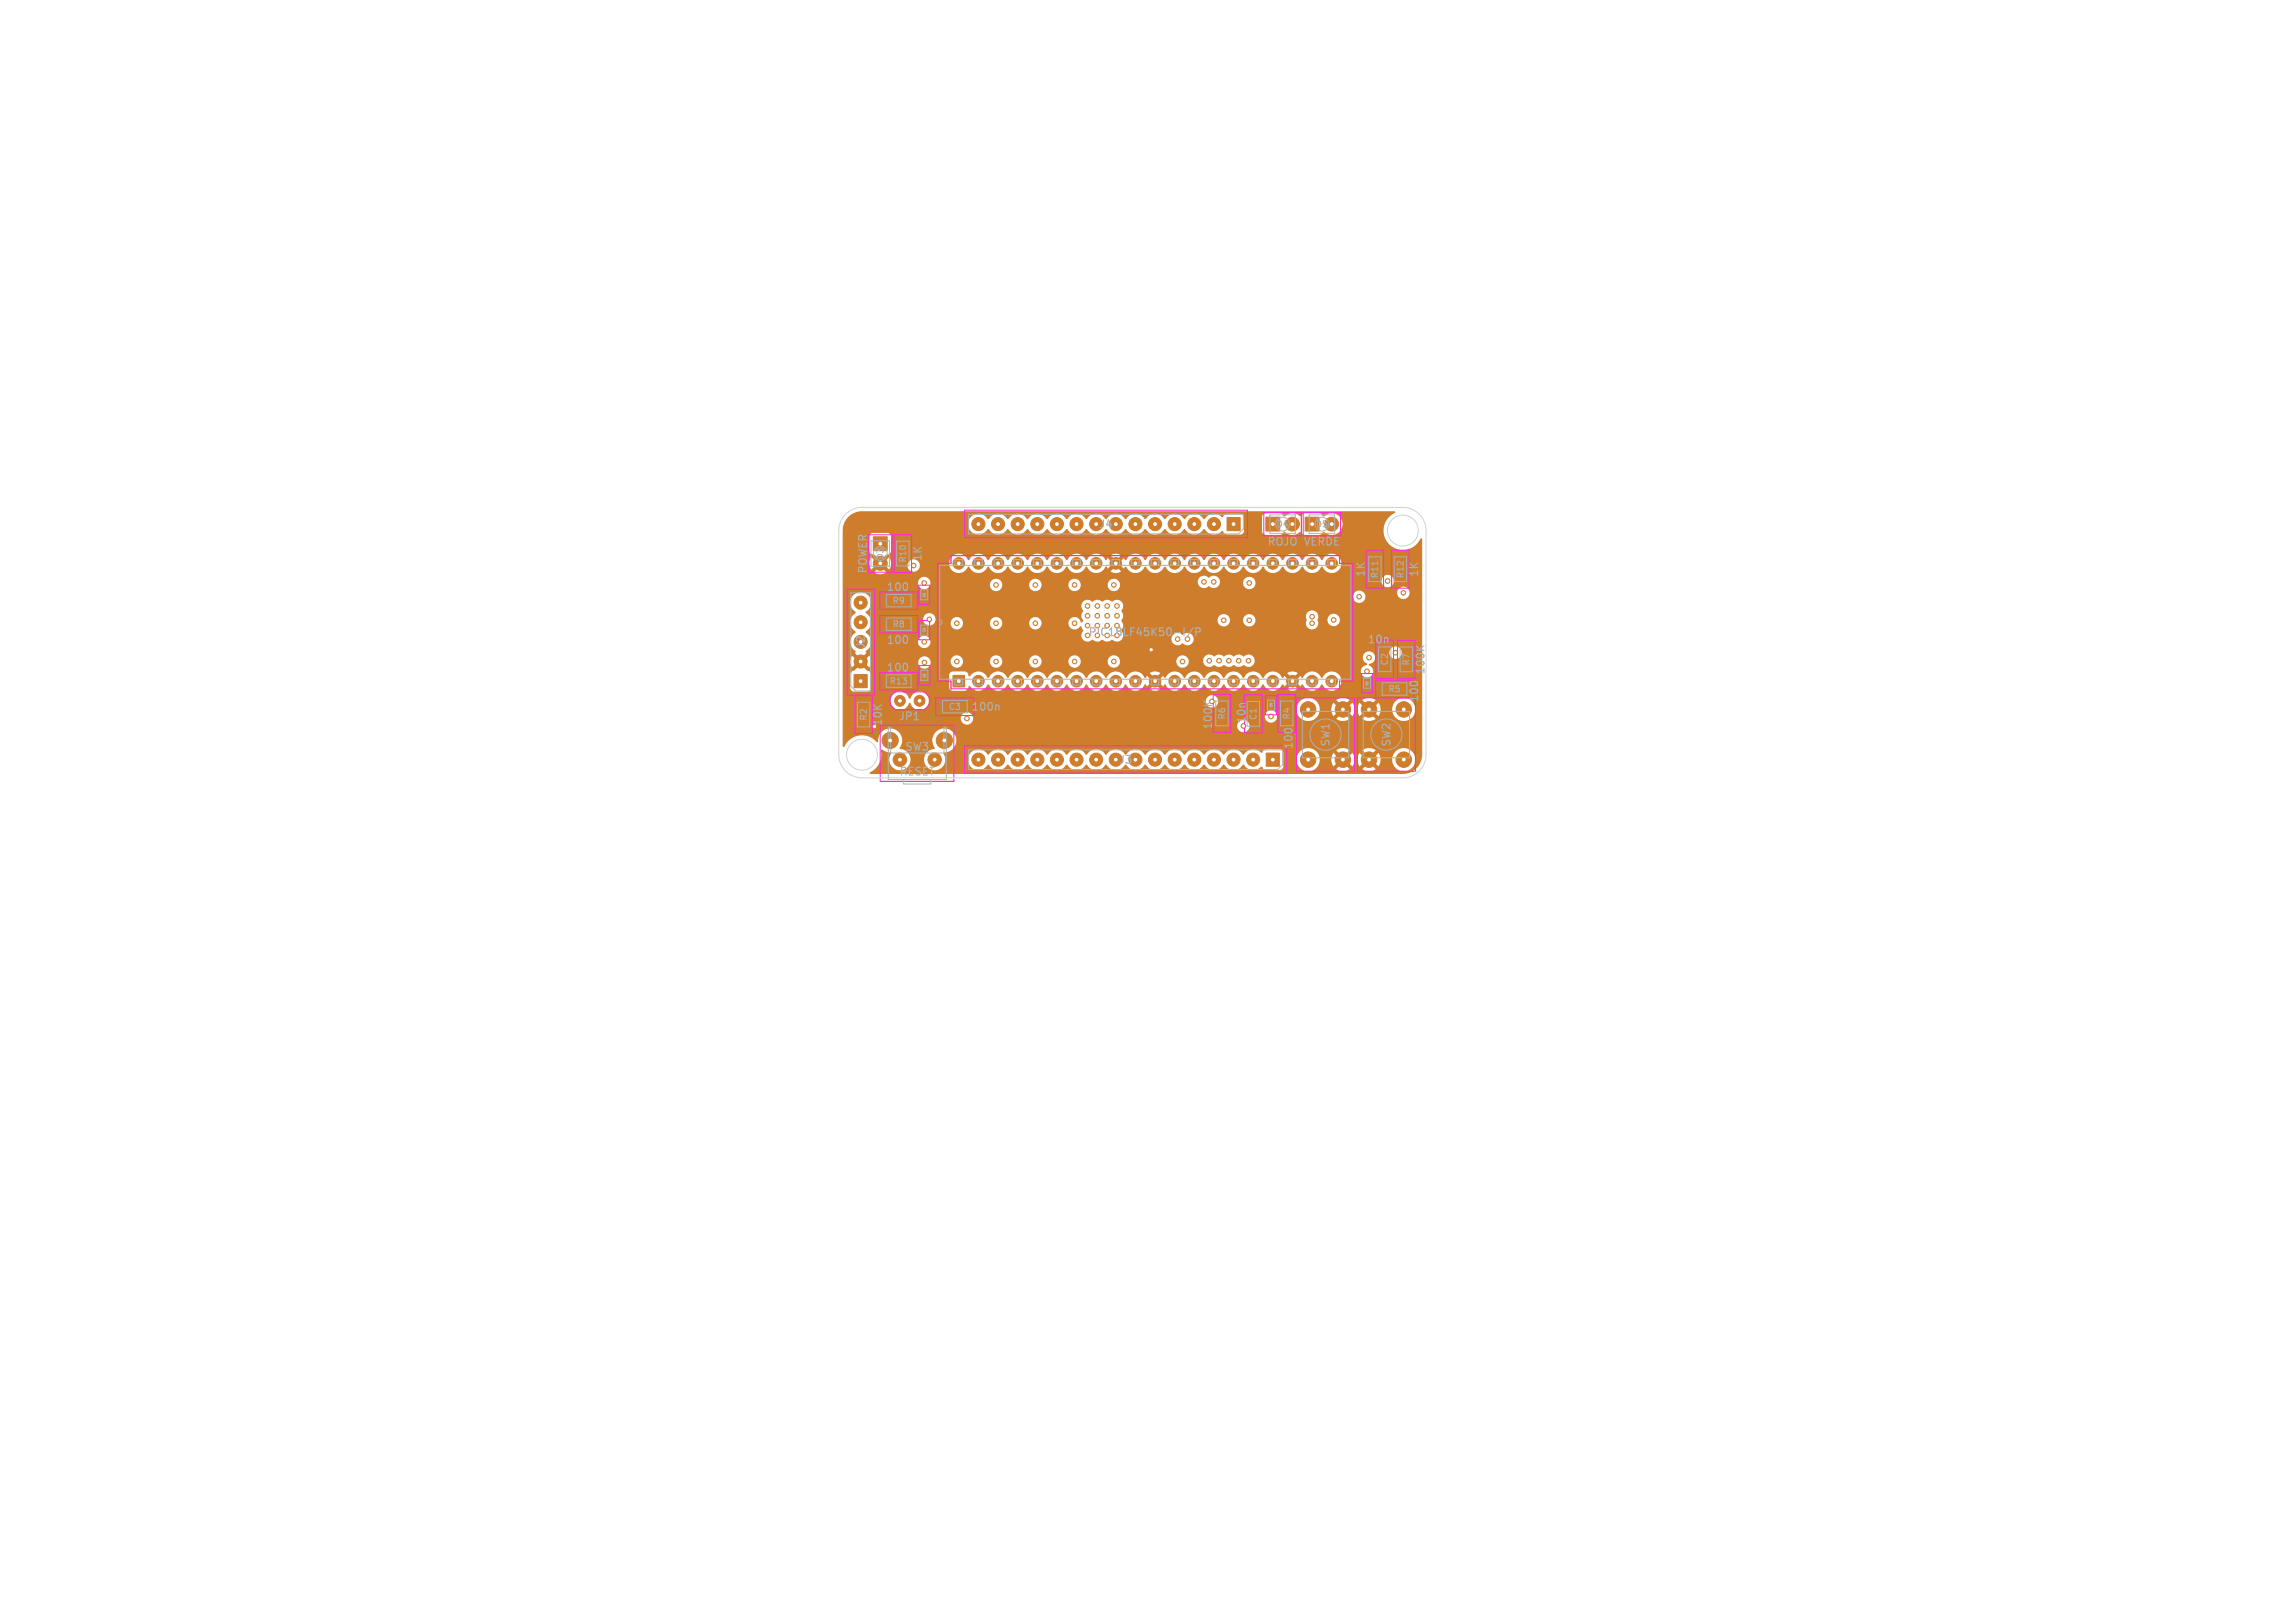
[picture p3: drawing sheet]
<svg xmlns="http://www.w3.org/2000/svg" width="297mm" height="210mm" viewBox="0 0 297 210" stroke-linecap="round" stroke-linejoin="round" font-family="sans-serif">
<defs><g id="words">
<g font-size="1.4" fill="#fff">
<text x="142.1" y="68.5">J4</text>
<text x="140.8" y="82.5">PIC18LF45K50-I/P</text>
<text x="112.1" y="84" transform="rotate(-90 112.1 84)">J2</text>
<text x="114.3" y="94" transform="rotate(-90 114.3 94)">10K</text>
<text x="144.7" y="99">J3</text>
</g>
<g font-size="1.4" fill="#afafaf">
<text x="163.9" y="70.8">ROJO VERDE</text>
<text x="112.4" y="74.3" transform="rotate(-90 112.4 74.3)">POWER</text>
<text x="114.7" y="76.7">100</text>
<text x="119.5" y="72.7" transform="rotate(-90 119.5 72.7)">1K</text>
<text x="176.8" y="74.8" transform="rotate(-90 176.8 74.8)">1K</text>
<text x="183.7" y="74.8" transform="rotate(-90 183.7 74.8)">1K</text>
<text x="114.7" y="83.5">100</text>
<text x="176.9" y="83.5">10n</text>
<text x="114.7" y="87.1">100</text>
<text x="184.5" y="87.4" transform="rotate(-90 184.5 87.4)">100K</text>
<text x="116.2" y="93.4">JP1</text>
<text x="125.6" y="92.2">100n</text>
<text x="157.1" y="94.5" transform="rotate(-90 157.1 94.5)">100K</text>
<text x="161.4" y="93.7" transform="rotate(-90 161.4 93.7)">10n</text>
<text x="183.7" y="91" transform="rotate(-90 183.7 91)">100</text>
<text x="116.3" y="100.5">RESET</text>
<text x="117.1" y="97.3">SW3</text>
<text x="167.5" y="97.1" transform="rotate(-90 167.5 97.1)">100</text>
<text x="172.3" y="96.7" transform="rotate(-90 172.3 96.7)">SW1</text>
<text x="180.1" y="96.7" transform="rotate(-90 180.1 96.7)">SW2</text>
</g>
<g font-size="1.1" fill="#afafaf">
<text x="165.1" y="68.4">D4</text>
<text x="170.2" y="68.4">D5</text>
<text x="114.5" y="72.5" transform="rotate(-90 114.5 72.5)">D3</text>
<text x="117.4" y="72.9" transform="rotate(-90 117.4 72.9)">R10</text>
<text x="178.5" y="74.9" transform="rotate(-90 178.5 74.9)">R11</text>
<text x="181.8" y="74.9" transform="rotate(-90 181.8 74.9)">R12</text>
<text x="115.4" y="81.4">R8</text>
<text x="115.4" y="78.3">R9</text>
<text x="115" y="88.7">R13</text>
<text x="179.6" y="89.7">R5</text>
<text x="179.8" y="86.2" transform="rotate(-90 179.8 86.2)">C2</text>
<text x="182.6" y="86.2" transform="rotate(-90 182.6 86.2)">R7</text>
<text x="112.3" y="93.3" transform="rotate(-90 112.3 93.3)">R2</text>
<text x="122.7" y="92">C3</text>
<text x="158.7" y="93.2" transform="rotate(-90 158.7 93.2)">R6</text>
<text x="162.8" y="93.3" transform="rotate(-90 162.8 93.3)">C1</text>
<text x="167.1" y="93.2" transform="rotate(-90 167.1 93.2)">R4</text>
</g>
</g></defs>
<g fill="#ce7d2c" stroke="#ce7d2c" stroke-width=".13">
<path d="M123.3 87.4h1.5v1.5h-1.5z"/>
<path d="M113 69.5h1.8v1.8h-1.8z"/>
<path d="M168.9 66.9h1.8v1.8h-1.8z"/>
<path d="M158.8 67h1.7v1.7h-1.7z"/>
<path d="M163.9 97.4h1.7v1.7h-1.7z"/>
<path d="M110.5 87.3h1.7v1.7h-1.7z"/>
<path d="M163.8 66.9h1.8v1.8h-1.8z"/>
<circle cx="126.6" cy="88.1" r=".75"/>
<circle cx="129.2" cy="88.1" r=".75"/>
<circle cx="131.7" cy="88.1" r=".75"/>
<circle cx="134.2" cy="88.1" r=".75"/>
<circle cx="136.8" cy="88.1" r=".75"/>
<circle cx="139.3" cy="88.1" r=".75"/>
<circle cx="141.9" cy="88.1" r=".75"/>
<circle cx="144.4" cy="88.1" r=".75"/>
<circle cx="146.9" cy="88.1" r=".75"/>
<circle cx="149.5" cy="88.1" r=".75"/>
<circle cx="152" cy="88.1" r=".75"/>
<circle cx="154.6" cy="88.1" r=".75"/>
<circle cx="157.1" cy="88.1" r=".75"/>
<circle cx="159.6" cy="88.1" r=".75"/>
<circle cx="162.2" cy="88.1" r=".75"/>
<circle cx="164.7" cy="88.1" r=".75"/>
<circle cx="167.3" cy="88.1" r=".75"/>
<circle cx="169.8" cy="88.1" r=".75"/>
<circle cx="172.3" cy="88.1" r=".75"/>
<circle cx="172.3" cy="72.9" r=".75"/>
<circle cx="169.8" cy="72.9" r=".75"/>
<circle cx="167.3" cy="72.9" r=".75"/>
<circle cx="164.7" cy="72.9" r=".75"/>
<circle cx="162.2" cy="72.9" r=".75"/>
<circle cx="159.6" cy="72.9" r=".75"/>
<circle cx="157.1" cy="72.9" r=".75"/>
<circle cx="154.6" cy="72.9" r=".75"/>
<circle cx="152" cy="72.9" r=".75"/>
<circle cx="149.5" cy="72.9" r=".75"/>
<circle cx="146.9" cy="72.9" r=".75"/>
<circle cx="144.4" cy="72.9" r=".75"/>
<circle cx="141.9" cy="72.9" r=".75"/>
<circle cx="139.3" cy="72.9" r=".75"/>
<circle cx="136.8" cy="72.9" r=".75"/>
<circle cx="134.2" cy="72.9" r=".75"/>
<circle cx="131.7" cy="72.9" r=".75"/>
<circle cx="129.2" cy="72.9" r=".75"/>
<circle cx="126.6" cy="72.9" r=".75"/>
<circle cx="124.1" cy="72.9" r=".75"/>
<circle cx="113.9" cy="72.9" r=".9"/>
<circle cx="122.2" cy="95.8" r="1.05"/>
<circle cx="115.2" cy="95.8" r="1.05"/>
<circle cx="121" cy="98.3" r=".87"/>
<circle cx="116.5" cy="98.3" r=".87"/>
<circle cx="181.7" cy="91.8" r="1"/>
<circle cx="181.7" cy="98.3" r="1"/>
<circle cx="177.2" cy="91.8" r="1"/>
<circle cx="177.2" cy="98.3" r="1"/>
<circle cx="172.3" cy="67.8" r=".9"/>
<circle cx="169.3" cy="98.3" r="1"/>
<circle cx="169.3" cy="91.8" r="1"/>
<circle cx="173.8" cy="98.3" r="1"/>
<circle cx="173.8" cy="91.8" r="1"/>
<circle cx="119" cy="90.7" r=".7"/>
<circle cx="116.5" cy="90.7" r=".7"/>
<circle cx="157.1" cy="67.8" r=".85"/>
<circle cx="154.6" cy="67.8" r=".85"/>
<circle cx="152" cy="67.8" r=".85"/>
<circle cx="149.5" cy="67.8" r=".85"/>
<circle cx="146.9" cy="67.8" r=".85"/>
<circle cx="144.4" cy="67.8" r=".85"/>
<circle cx="141.9" cy="67.8" r=".85"/>
<circle cx="139.3" cy="67.8" r=".85"/>
<circle cx="136.8" cy="67.8" r=".85"/>
<circle cx="134.2" cy="67.8" r=".85"/>
<circle cx="131.7" cy="67.8" r=".85"/>
<circle cx="129.2" cy="67.8" r=".85"/>
<circle cx="126.6" cy="67.8" r=".85"/>
<circle cx="162.2" cy="98.3" r=".85"/>
<circle cx="159.6" cy="98.3" r=".85"/>
<circle cx="157.1" cy="98.3" r=".85"/>
<circle cx="154.6" cy="98.3" r=".85"/>
<circle cx="152" cy="98.3" r=".85"/>
<circle cx="149.5" cy="98.3" r=".85"/>
<circle cx="146.9" cy="98.3" r=".85"/>
<circle cx="144.4" cy="98.3" r=".85"/>
<circle cx="141.9" cy="98.3" r=".85"/>
<circle cx="139.3" cy="98.3" r=".85"/>
<circle cx="136.8" cy="98.3" r=".85"/>
<circle cx="134.2" cy="98.3" r=".85"/>
<circle cx="131.7" cy="98.3" r=".85"/>
<circle cx="129.2" cy="98.3" r=".85"/>
<circle cx="126.6" cy="98.3" r=".85"/>
<circle cx="111.4" cy="85.6" r=".85"/>
<circle cx="111.4" cy="83.1" r=".85"/>
<circle cx="111.4" cy="80.5" r=".85"/>
<circle cx="111.4" cy="78" r=".85"/>
<circle cx="167.3" cy="67.8" r=".9"/>
<circle cx="153" cy="85.6" r=".3"/>
<circle cx="158.4" cy="80.3" r=".3"/>
<circle cx="161.7" cy="80.3" r=".3"/>
<circle cx="161.7" cy="75.4" r=".3"/>
<circle cx="139.1" cy="80.6" r=".3"/>
<circle cx="134" cy="80.6" r=".3"/>
<circle cx="128.9" cy="80.6" r=".3"/>
<circle cx="123.8" cy="80.6" r=".3"/>
<circle cx="128.9" cy="75.7" r=".3"/>
<circle cx="134" cy="75.7" r=".3"/>
<circle cx="139.1" cy="75.7" r=".3"/>
<circle cx="123.8" cy="85.6" r=".3"/>
<circle cx="128.9" cy="85.6" r=".3"/>
<circle cx="134" cy="85.6" r=".3"/>
<circle cx="139.1" cy="85.6" r=".3"/>
<circle cx="144.1" cy="75.7" r=".3"/>
<circle cx="144.1" cy="85.6" r=".3"/>
<circle cx="149" cy="84.1" r=".3"/>
<circle cx="181.6" cy="76.7" r=".3"/>
<circle cx="180.6" cy="84.5" r=".3"/>
<circle cx="156.8" cy="90.8" r=".3"/>
<circle cx="153.7" cy="82.7" r=".3"/>
<circle cx="160.9" cy="93.9" r=".3"/>
<circle cx="144.6" cy="78.4" r=".3"/>
<circle cx="140.7" cy="78.4" r=".3"/>
<circle cx="144.6" cy="79.7" r=".3"/>
<circle cx="155.8" cy="75.3" r=".3"/>
<circle cx="140.7" cy="79.7" r=".3"/>
<circle cx="176.9" cy="86.9" r=".3"/>
<circle cx="140.7" cy="80.9" r=".3"/>
<circle cx="172.6" cy="80.2" r=".3"/>
<circle cx="157.1" cy="75.3" r=".3"/>
<circle cx="160.3" cy="85.5" r=".3"/>
<circle cx="142" cy="80.9" r=".3"/>
<circle cx="143.3" cy="80.9" r=".3"/>
<circle cx="157.8" cy="85.5" r=".3"/>
<circle cx="125.1" cy="93" r=".3"/>
<circle cx="144.6" cy="80.9" r=".3"/>
<circle cx="179.6" cy="75.2" r=".3"/>
<circle cx="143.3" cy="78.4" r=".3"/>
<circle cx="119.6" cy="85.7" r=".3"/>
<circle cx="142" cy="78.4" r=".3"/>
<circle cx="156.5" cy="85.5" r=".3"/>
<circle cx="119.6" cy="83.1" r=".3"/>
<circle cx="119.6" cy="75.4" r=".3"/>
<circle cx="159" cy="85.5" r=".3"/>
<circle cx="161.6" cy="85.5" r=".3"/>
<circle cx="164.5" cy="92.7" r=".3"/>
<circle cx="142" cy="79.7" r=".3"/>
<circle cx="143.3" cy="79.7" r=".3"/>
<circle cx="118.2" cy="73.2" r=".3"/>
<circle cx="120.3" cy="80.1" r=".3"/>
<circle cx="177.2" cy="85.1" r=".3"/>
<circle cx="175.9" cy="77.2" r=".3"/>
<circle cx="169.8" cy="80.6" r=".3"/>
<circle cx="169.8" cy="79.8" r=".3"/>
</g>
<path d="M109.7 67l.4-.4 .6-.3 .9-.1h68.8h.1v.2a2.51 2.51 0 0 0-.7 4 2.51 2.51 0 0 0 4.1-.7l.1 .1v27.9a2.5 2.5 0 0 1-2.5 2.5h-68.8l-.2-.2a2.66 2.66 0 0 0 1.5-3h.2l.4 .2 .7 .2v.1a1.38 1.38 0 0 0 .8 2.1 1.38 1.38 0 0 0 1.7-1.4h1.8v.2a1.38 1.38 0 0 0 1.5 1.3 1.38 1.38 0 0 0 1.2-1.5h3v.2a1.4 1.4 0 0 0 1.1 1.2 1.4 1.4 0 0 0 1.5-.7 1.48 1.48 0 0 0 2.5 0 1.48 1.48 0 0 0 2.6 0 1.48 1.48 0 0 0 2.5 0 1.48 1.48 0 0 0 2.6 0 1.48 1.48 0 0 0 2.5 0 1.48 1.48 0 0 0 2.5 0 1.48 1.48 0 0 0 2.6 0 1.48 1.48 0 0 0 2.5 0 1.48 1.48 0 0 0 2.6 0 1.48 1.48 0 0 0 2.5 0 1.48 1.48 0 0 0 2.5 0 1.48 1.48 0 0 0 2.6 0 1.48 1.48 0 0 0 2.5 0 1.45 1.45 0 0 0 2.3 .3l.6 .4h1.9l.2-.1 .2-.2v-1.1h1.7a1.51 1.51 0 0 0 1.5 1.6 1.51 1.51 0 0 0 1.5-1.6h1.5v.4l.3 .6 .7-.7 .3 .3-.7 .7 .1 .1a1.49 1.49 0 0 0 1.7-.1l-.7-.7 .3-.3 .7 .7 .3-.6v-.4h.4v.4l.2 .6 .7-.7 .4 .3-.7 .7 .1 .1a1.49 1.49 0 0 0 1.6-.1l-.7-.7 .4-.3 .7 .7 .2-.6 .1-.4h1.5v.2a1.51 1.51 0 0 0 2.3 1.2 1.51 1.51 0 0 0 0-2.6 1.51 1.51 0 0 0-2.3 1.2h-1.5l-.3-.8-.7 .7-.4-.3 .7-.7a1.48 1.48 0 0 0-1.7 0l.7 .7-.4 .3-.7-.7-.2 .8h-.4l-.3-.8-.7 .7-.3-.3 .7-.7-.1-.1a1.49 1.49 0 0 0-1.7 .1l.7 .7-.3 .3-.7-.7-.3 .8h-1.5a1.51 1.51 0 0 0-1.5-1.4 1.51 1.51 0 0 0-1.5 1.4h-1.7v-.9l-.2-.2-.2-.1h-1.9l-.3 .1-.2 .3h-.1a1.44 1.44 0 0 0-2.3 .3 1.48 1.48 0 0 0-2.5 0 1.48 1.48 0 0 0-2.6 0 1.48 1.48 0 0 0-2.5 0 1.48 1.48 0 0 0-2.6 0 1.48 1.48 0 0 0-2.5 0 1.48 1.48 0 0 0-2.5 0 1.48 1.48 0 0 0-2.6 0 1.48 1.48 0 0 0-2.5 0 1.48 1.48 0 0 0-2.6 0 1.48 1.48 0 0 0-2.5 0 1.48 1.48 0 0 0-2.5 0 1.48 1.48 0 0 0-2.6 0 1.48 1.48 0 0 0-2.5 0 1.4 1.4 0 0 0-1.5-.7 1.4 1.4 0 0 0-1.1 1.2h-3l-.2-.7 .1-.1a1.56 1.56 0 0 0 1.5-1.9 1.56 1.56 0 0 0-2.2-1.1 1.56 1.56 0 0 0-.5 2.4l-.1 .1a1.38 1.38 0 0 0-1.3 1.3h-1.8v-.2a1.58 1.58 0 0 0-1.4-1.1 1.59 1.59 0 0 0-.2-2.3 1.59 1.59 0 0 0-2.2 .2l-.2 .4-.2 .8h-.2a2.52 2.52 0 0 0-4.2 .6l-.2-.1v-2.6h51.1a.8 .8 0 0 0 1.1 .8 .8 .8 0 0 0 .3-1.4 .8 .8 0 0 0-1.4 .4v.2h-51.1v-1h15.3a.8 .8 0 0 0 1 .9 .8 .8 0 0 0 .6-1.2h37.8v.2a.8 .8 0 0 0 1.2 .6 .8 .8 0 0 0 0-1.4 .8 .8 0 0 0-1.2 .6h-37.9a.8 .8 0 0 0-.8-.4 .8 .8 0 0 0-.7 .7h-15.3v-2.3h6.3v.2a1.22 1.22 0 0 0 1.1 1.1 1.22 1.22 0 0 0 1.3-.9l.1-.1a1.26 1.26 0 0 0 1.9 .8h48.1v.2a1.51 1.51 0 0 0 1.6 1.4 1.51 1.51 0 0 0 1.4-1.6h1.5v.4l.3 .6 .7-.7 .3 .3-.7 .7 .1 .1a1.49 1.49 0 0 0 1.7-.1l-.7-.7 .3-.3 .7 .7 .3-.6v-.4h.4v.4l.2 .6 .7-.7 .4 .3-.7 .7 .1 .1a1.49 1.49 0 0 0 1.6-.1l-.7-.7 .4-.3 .7 .7 .2-.6 .1-.4h1.5v.2a1.5 1.5 0 0 0 2.2 1.2 1.5 1.5 0 0 0 0-2.6 1.5 1.5 0 0 0-2.2 1.2h-1.5l-.3-.8-.7 .7-.4-.3 .7-.7a1.48 1.48 0 0 0-1.7 0l.7 .7-.4 .3-.7-.7-.2 .8h-.4l-.3-.8-.7 .7-.3-.3 .7-.7-.1-.1a1.49 1.49 0 0 0-1.7 .1l.7 .7-.3 .3-.7-.7-.3 .8h-1.5a1.51 1.51 0 0 0-1.5-1.4 1.51 1.51 0 0 0-1.5 1.4h-48.1l.3-.4 .2-.6h35.8a.8 .8 0 0 0 1.1 .8 .8 .8 0 0 0 .3-1.3 .8 .8 0 0 0-1.3 .3l-.1 .2h-35.8a1.21 1.21 0 0 0-1.1-1.2 1.21 1.21 0 0 0-1.3 .9h-.1a1.23 1.23 0 0 0-1.3-.9 1.23 1.23 0 0 0-1.1 1.1h-6.3v-12.7h1v.2a1.78 1.78 0 0 0 .7 1.2 1.48 1.48 0 0 0 0 2.5 1.48 1.48 0 0 0 0 2.5l-.1 .2 .6 .6-.1 .1-.2 .3-.6-.7-.1 .1a1.34 1.34 0 0 0 .1 1.5l.6-.7 .2 .3 .1 .1-.7 .7a.5 .5 0 0 0-.5 .4v1.9l.2 .2 .2 .2h1.9l.3-.2 .1-.3v-1.7h10.1v1.6l.2 .3 .3 .2h1.6a.67 .67 0 0 0 .5-.6h.1a1.28 1.28 0 0 0 1.2 .6 1.28 1.28 0 0 0 1.1-.8h.2a1.29 1.29 0 0 0 1.2 .8 1.29 1.29 0 0 0 1.2-.8h.1a1.29 1.29 0 0 0 1.2 .8 1.29 1.29 0 0 0 1.2-.8h.1a1.29 1.29 0 0 0 1.2 .8 1.29 1.29 0 0 0 1.2-.8h.2a1.29 1.29 0 0 0 1.2 .8 1.29 1.29 0 0 0 1.2-.8h.1a1.29 1.29 0 0 0 1.2 .8 1.29 1.29 0 0 0 1.2-.8h.2a1.29 1.29 0 0 0 1.2 .8 1.29 1.29 0 0 0 1.2-.8h.1a1.29 1.29 0 0 0 1.2 .8 1.29 1.29 0 0 0 1.2-.8h.1a1.29 1.29 0 0 0 1.2 .8 1.29 1.29 0 0 0 1.2-.8h.2l.1 .2 .6-.5 .1 .1 .3 .2-.6 .6a1.24 1.24 0 0 0 1.4 0l-.6-.6 .3-.2 .1-.1 .5 .5 .2-.2h.1a1.29 1.29 0 0 0 1.2 .8 1.29 1.29 0 0 0 1.2-.8h.2a1.29 1.29 0 0 0 1.2 .8 1.29 1.29 0 0 0 1.2-.8h.1a1.29 1.29 0 0 0 1.2 .8 1.29 1.29 0 0 0 1.2-.8h.1a1.29 1.29 0 0 0 1.2 .8 1.29 1.29 0 0 0 1.2-.8h.2a1.29 1.29 0 0 0 1.2 .8 1.29 1.29 0 0 0 1.2-.8h.1a1.29 1.29 0 0 0 1.2 .8 1.29 1.29 0 0 0 1.2-.8h.2l.1 .2 .6-.5 .1 .1 .2 .2-.5 .6a1.24 1.24 0 0 0 1.3 0l-.5-.6 .3-.2v-.1l.6 .5 .2-.2h.1a1.29 1.29 0 0 0 1.2 .8 1.29 1.29 0 0 0 1.2-.8h.1a1.27 1.27 0 0 0 2 .5 1.27 1.27 0 0 0 0-2 1.27 1.27 0 0 0-2 .6h-.1a1.29 1.29 0 0 0-1.2-.8 1.29 1.29 0 0 0-1.2 .8h-.1l-.2-.3-.6 .6v-.2l-.3-.1 .5-.6a1.24 1.24 0 0 0-1.3 0l.5 .6h-.1l-.2 .3-.6-.6-.1 .3h-.2a1.29 1.29 0 0 0-1.2-.8 1.29 1.29 0 0 0-1.2 .8h-.1a1.29 1.29 0 0 0-1.2-.8 1.29 1.29 0 0 0-1.2 .8h-.2a1.29 1.29 0 0 0-1.2-.8 1.29 1.29 0 0 0-1.2 .8h-.1a1.29 1.29 0 0 0-1.2-.8 1.29 1.29 0 0 0-1.2 .8h-.1a1.29 1.29 0 0 0-1.2-.8 1.29 1.29 0 0 0-1.2 .8h-.2a1.29 1.29 0 0 0-1.2-.8 1.29 1.29 0 0 0-1.2 .8h-.1l-.2-.3-.5 .6-.1-.2-.3-.1 .6-.6a1.24 1.24 0 0 0-1.4 0l.6 .6h-.2l-.2 .3-.6-.6-.1 .3h-.2a1.29 1.29 0 0 0-1.2-.8 1.29 1.29 0 0 0-1.2 .8h-.1a1.29 1.29 0 0 0-1.2-.8 1.29 1.29 0 0 0-1.2 .8h-.1a1.29 1.29 0 0 0-1.2-.8 1.29 1.29 0 0 0-1.2 .8h-.2a1.29 1.29 0 0 0-1.2-.8 1.29 1.29 0 0 0-1.2 .8h-.1a1.29 1.29 0 0 0-1.2-.8 1.29 1.29 0 0 0-1.2 .8h-.2a1.29 1.29 0 0 0-1.2-.8 1.29 1.29 0 0 0-1.2 .8h-.1a1.29 1.29 0 0 0-1.2-.8 1.29 1.29 0 0 0-1.2 .8h-.1a1.29 1.29 0 0 0-1.2-.8 1.29 1.29 0 0 0-1.2 .8h-.2a1.29 1.29 0 0 0-1.1-.8 1.29 1.29 0 0 0-1.2 .6l-.2-.1a.49 .49 0 0 0-.4-.5h-1.7l-.2 .1-.2 .3h-10.1a.5 .5 0 0 0-.4-.5h63.8v.1a.81 .81 0 0 0 1.3 .6 .81 .81 0 0 0-.2-1.4 .31 .31 0 0 1 .3-.3 .81 .81 0 0 0 0-1.4h2.3v.1a.8 .8 0 0 0 1.2 .6 .8 .8 0 0 0 0-1.3 .8 .8 0 0 0-1.2 .6l-2.4-.1a.81 .81 0 0 0-1 .6 .81 .81 0 0 0 .5 1v.1a.98 .98 0 0 0-.8 .8h-63.8l-.8-.7 .3-.2 .1-.2 .6 .7 .2-.8h6.1a.8 .8 0 0 0 .9 .9 .8 .8 0 0 0 .7-1h2.6v.2a.8 .8 0 0 0 .9 .7 .8 .8 0 0 0 .7-.9h3.5v.2a.8 .8 0 0 0 .9 .7 .8 .8 0 0 0 .7-.9h3.5v.2a.8 .8 0 0 0 .9 .7 .8 .8 0 0 0 .7-.9h3.5v.2a.8 .8 0 0 0 .8 .7 .8 .8 0 0 0 .8-.9h3.4v.2a.8 .8 0 0 0 .9 .7 .8 .8 0 0 0 .7-.9h7.3v.2a.8 .8 0 0 0 1 .7 .8 .8 0 0 0 .6-1h1.9v.2a.87 .87 0 0 0 1.5 .5 .95 .95 0 0 0 1.2 0 .95 .95 0 0 0 1.3 0 .95 .95 0 0 0 1.3 0 .81 .81 0 0 0 1.1 0 .81 .81 0 0 0 0-1.2 .81 .81 0 0 0-1.1 0h-.1a.93 .93 0 0 0-1.3 0 .95 .95 0 0 0-1.2 0 .95 .95 0 0 0-1.3 0 .81 .81 0 0 0-.9-.2 .81 .81 0 0 0-.5 .7h-1.9a.8 .8 0 0 0-.8-.6 .8 .8 0 0 0-.8 .7h-7.3v-.1a.8 .8 0 0 0-.8-.6 .8 .8 0 0 0-.8 .7h-3.4l-.1-.1a.8 .8 0 0 0-.8-.6 .8 .8 0 0 0-.7 .7h-3.5v-.1a.8 .8 0 0 0-.9-.6 .8 .8 0 0 0-.7 .7h-3.5v-.1a.8 .8 0 0 0-.8-.6 .8 .8 0 0 0-.8 .7h-3.5v-.1a.8 .8 0 0 0-.8-.6 .8 .8 0 0 0-.8 .7h-2.6a.8 .8 0 0 0-.8-.6 .8 .8 0 0 0-.8 .7h-6.1v-.3l-.2-.5-.6 .7-.1-.2-.3-.2 .6-.6v-.1a.21 .21 0 0 1-.1-.2 .21 .21 0 0 1 .3-.1l.3-.5 .1-.6h6.1a.8 .8 0 0 0 1.1 .8 .8 .8 0 0 0 .3-1.3 .8 .8 0 0 0-1.4 .3v.2h-6.1a1.76 1.76 0 0 0-.7-1.2l.1-.1a1.35 1.35 0 0 0 .5-1.6h6.9v.1a.8 .8 0 0 0 .6 .7 .8 .8 0 0 0 .8-.3h2.1v.1a.8 .8 0 0 0 .9 .7 .8 .8 0 0 0 .7-.8h3.5v.1a.8 .8 0 0 0 .9 .7 .8 .8 0 0 0 .7-.8h3.5v.1a.8 .8 0 0 0 .9 .7 .8 .8 0 0 0 .7-.8h3.5v.1a.82 .82 0 0 0 .6 .7 .82 .82 0 0 0 .9-.4l.1 .1 .3 .5a.82 .82 0 0 0 0 1.2 .82 .82 0 0 0 1.2 0h.1a.97 .97 0 0 0 1.2 0 .95 .95 0 0 0 1.3 0 .81 .81 0 0 0 1.2-.2h6.4v.2a.87 .87 0 0 0 1.5 .5 .81 .81 0 0 0 1.1 0 .81 .81 0 0 0 0-1.2 .81 .81 0 0 0-1.1 0h-.1a.8 .8 0 0 0-.9-.2 .8 .8 0 0 0-.5 .7h-6.3a1.03 1.03 0 0 0-.2-1.1 1.09 1.09 0 0 0 0-1.2l.1-.1h12.4v.1a.8 .8 0 0 0 .8 .8 .8 .8 0 0 0 .8-.9h1.7v.1a.8 .8 0 0 0 1.1 .7 .8 .8 0 0 0 .3-1.3h6.7l.1 .5a.83 .83 0 0 0 .7 1.2 .83 .83 0 0 0 .7-1.2l1.3-.1a.8 .8 0 0 0 1.1 .9 .8 .8 0 0 0 .2-1.4 .8 .8 0 0 0-1.3 .4v.1h-1.3a.8 .8 0 0 0-.5-1.1 .8 .8 0 0 0-1 .7h-6.7l-.1-.1a.8 .8 0 0 0-1.3 .6l-1.7-.1a.8 .8 0 0 0-.9-.6 .8 .8 0 0 0-.7 .7h-12.4l.1-.1a1.03 1.03 0 0 0-.2-1.1 .82 .82 0 0 0 0-1.2 .82 .82 0 0 0-1.2 .1l-.1-.1a.93 .93 0 0 0-1.2 .1 .95 .95 0 0 0-1.3 0 .82 .82 0 0 0-1.1-.1 .82 .82 0 0 0 0 1.2 1.15 1.15 0 0 0 0 1.4l-.2 .2-.1-.1a.82 .82 0 0 0-.8-.6 .82 .82 0 0 0-.8 .7l-3.5-.1a.8 .8 0 0 0-.8-.7 .8 .8 0 0 0-.8 .8l-3.5-.1a.8 .8 0 0 0-.8-.7 .8 .8 0 0 0-.8 .8l-3.5-.1a.8 .8 0 0 0-.8-.7 .8 .8 0 0 0-.8 .8l-2-.1a.8 .8 0 0 0-.5-1.1 .8 .8 0 0 0-1 .7h-6.9l-.2-.5-.4-.4a1.45 1.45 0 0 0 .4-2.1h62.7v.2a.8 .8 0 0 0 1.2 .6 .8 .8 0 0 0 .1-1.3h4.4v.2a.8 .8 0 0 0 1.2 .6 .8 .8 0 0 0 0-1.4 .8 .8 0 0 0-1.2 .6h-4.4a.8 .8 0 0 0-1.3 .5h-62.7a1.35 1.35 0 0 0-1.4-.4 1.35 1.35 0 0 0-1 1.2h-1v-2.5h9.8v.1a.8 .8 0 0 0 .8 .7 .8 .8 0 0 0 .8-.6h7.7v.2a.8 .8 0 0 0 .9 .7 .8 .8 0 0 0 .7-.9h3.5v.2a.8 .8 0 0 0 .9 .7 .8 .8 0 0 0 .7-.9h3.5v.2a.8 .8 0 0 0 .8 .7 .8 .8 0 0 0 .8-.9h3.4v.2a.8 .8 0 0 0 1.1 .6 .8 .8 0 0 0 .4-1.2h10.2v.2a.87 .87 0 0 0 1.5 .5 .81 .81 0 0 0 .8 .2 .81 .81 0 0 0 .6-.7h3v.1a.8 .8 0 0 0 1 .7 .8 .8 0 0 0 .5-1.1h16.4v.2a.8 .8 0 0 0 1.2 .6 .8 .8 0 0 0 0-1.4 .8 .8 0 0 0-1.2 .6h-16.4a.8 .8 0 0 0-.9-.5 .8 .8 0 0 0-.6 .8h-3v-.2a.82 .82 0 0 0-.6-.7 .82 .82 0 0 0-.8 .2h-.1a.8 .8 0 0 0-.9-.2 .8 .8 0 0 0-.5 .7h-10.2a.8 .8 0 0 0-.9-.3 .8 .8 0 0 0-.6 .7h-3.4l-.1-.1a.8 .8 0 0 0-.8-.6 .8 .8 0 0 0-.7 .7h-3.5v-.1a.8 .8 0 0 0-.9-.6 .8 .8 0 0 0-.7 .7h-3.5v-.1a.8 .8 0 0 0-.8-.6 .8 .8 0 0 0-.8 .7h-7.7a.8 .8 0 0 0-.7-1 .8 .8 0 0 0-.9 .8h-9.8v-6h3.5v1.9a.62 .62 0 0 0 .7 .5l.6 .7-.2 .1-.1 .2-.7-.7-.1 .1a1.39 1.39 0 0 0 .1 1.5l.7-.7 .1 .2 .2 .1-.7 .7 .1 .1a1.39 1.39 0 0 0 1.5-.1l-.7-.7 .3-.1 .1-.2 .7 .7 .2-.6h2.1a.8 .8 0 0 0 1 .9 .8 .8 0 0 0 .5-1.2h3.9v.2a1.27 1.27 0 0 0 1.1 1.1 1.27 1.27 0 0 0 1.4-.8h.1a1.29 1.29 0 0 0 1.2 .9 1.29 1.29 0 0 0 1.2-.9h.2a1.29 1.29 0 0 0 1.2 .9 1.29 1.29 0 0 0 1.2-.9h.1a1.29 1.29 0 0 0 1.2 .9 1.29 1.29 0 0 0 1.2-.9h.1a1.29 1.29 0 0 0 1.2 .9 1.29 1.29 0 0 0 1.2-.9h.2a1.29 1.29 0 0 0 1.2 .9 1.29 1.29 0 0 0 1.2-.9h.1a1.29 1.29 0 0 0 1.2 .9 1.29 1.29 0 0 0 1.2-.9h.2a1.29 1.29 0 0 0 1.2 .9 1.29 1.29 0 0 0 1.2-.9h.1l.2 .3 .5-.6 .1 .2 .3 .2-.6 .5a1.24 1.24 0 0 0 1.4 0l-.6-.5 .3-.2 .1-.2 .5 .6 .2-.3h.1a1.29 1.29 0 0 0 1.2 .9 1.29 1.29 0 0 0 1.2-.9h.2a1.29 1.29 0 0 0 1.2 .9 1.29 1.29 0 0 0 1.2-.9h.1a1.29 1.29 0 0 0 1.2 .9 1.29 1.29 0 0 0 1.2-.9h.2a1.29 1.29 0 0 0 1.2 .9 1.29 1.29 0 0 0 1.2-.9h.1a1.29 1.29 0 0 0 1.2 .9 1.29 1.29 0 0 0 1.2-.9h.1a1.29 1.29 0 0 0 1.2 .9 1.29 1.29 0 0 0 1.2-.9h.2a1.29 1.29 0 0 0 1.2 .9 1.29 1.29 0 0 0 1.2-.9h.1a1.29 1.29 0 0 0 1.2 .9 1.29 1.29 0 0 0 1.2-.9h.2a1.29 1.29 0 0 0 1.2 .9 1.29 1.29 0 0 0 1.2-.9h.1a1.29 1.29 0 0 0 1.2 .9 1.29 1.29 0 0 0 1.2-.9h.1a1.27 1.27 0 0 0 2 .6 1.27 1.27 0 0 0 0-2 1.27 1.27 0 0 0-2 .6h-.1a1.29 1.29 0 0 0-1.2-.9 1.29 1.29 0 0 0-1.2 .9h-.1a1.29 1.29 0 0 0-1.2-.9 1.29 1.29 0 0 0-1.2 .9h-.2a1.29 1.29 0 0 0-1.2-.9 1.29 1.29 0 0 0-1.2 .9h-.1a1.29 1.29 0 0 0-1.2-.9 1.29 1.29 0 0 0-1.2 .9h-.2a1.29 1.29 0 0 0-1.2-.9 1.29 1.29 0 0 0-1.2 .9h-.1a1.29 1.29 0 0 0-1.2-.9 1.29 1.29 0 0 0-1.2 .9h-.1a1.29 1.29 0 0 0-1.2-.9 1.29 1.29 0 0 0-1.2 .9h-.2a1.29 1.29 0 0 0-1.2-.9 1.29 1.29 0 0 0-1.2 .9h-.1a1.29 1.29 0 0 0-1.2-.9 1.29 1.29 0 0 0-1.2 .9h-.2a1.29 1.29 0 0 0-1.2-.9 1.29 1.29 0 0 0-1.2 .9h-.1l-.2-.3-.5 .6-.1-.2-.3-.2 .6-.5a1.24 1.24 0 0 0-1.4 0l.6 .5-.2 .1-.2 .3-.5-.6-.2 .3h-.1a1.29 1.29 0 0 0-1.2-.9 1.29 1.29 0 0 0-1.2 .9h-.2a1.29 1.29 0 0 0-1.2-.9 1.29 1.29 0 0 0-1.2 .9h-.1a1.29 1.29 0 0 0-1.2-.9 1.29 1.29 0 0 0-1.2 .9h-.2a1.29 1.29 0 0 0-1.2-.9 1.29 1.29 0 0 0-1.2 .9h-.1a1.29 1.29 0 0 0-1.2-.9 1.29 1.29 0 0 0-1.2 .9h-.1a1.29 1.29 0 0 0-1.2-.9 1.29 1.29 0 0 0-1.2 .9h-.2a1.29 1.29 0 0 0-1.2-.9 1.29 1.29 0 0 0-1.2 .9h-.1a1.27 1.27 0 0 0-1.4-.8 1.27 1.27 0 0 0-1.1 1.1h-3.9a.8 .8 0 0 0-.8-.4 .8 .8 0 0 0-.7 .7h-2.1v-.5l-.2-.5-.7 .7-.1-.2-.3-.1 .7-.7a.51 .51 0 0 0 .6-.5v-1.9l-.2-.4h-2.2l-.2 .1-.2 .3h-3.5l.1-1 .1-.7h16.1v.2a1.4 1.4 0 0 0 1.1 1.2 1.4 1.4 0 0 0 1.5-.7 1.48 1.48 0 0 0 2.5 0 1.48 1.48 0 0 0 2.6 0 1.48 1.48 0 0 0 2.5 0 1.48 1.48 0 0 0 2.6 0 1.48 1.48 0 0 0 2.5 0 1.48 1.48 0 0 0 2.5 0 1.48 1.48 0 0 0 2.6 0 1.48 1.48 0 0 0 2.5 0 1.48 1.48 0 0 0 2.6 0 1.48 1.48 0 0 0 2.5 0 1.48 1.48 0 0 0 2.5 0 1.45 1.45 0 0 0 2.4 .3l.5 .5h1.9l.2-.2 .2-.2v-1.9h2.3v1.9l.3 .4h2.1l.5-.4a1.59 1.59 0 0 0 2.2 0l.1 .3 .4 .1h1.9l.3-.1 .1-.3h.1a1.41 1.41 0 0 0 2 0 1.41 1.41 0 0 0 0-2 1.41 1.41 0 0 0-2 0l-.5-.4h-1.9l-.4 .2-.2 .2a1.59 1.59 0 0 0-2.1 0l-.2-.2-.3-.2h-2l-.2 .2-.2 .3h-2.3l-.2-.3-.2-.1h-1.9l-.3 .1-.2 .3a1.49 1.49 0 0 0-2.4 .3 1.48 1.48 0 0 0-2.5 0 1.48 1.48 0 0 0-2.6 0 1.48 1.48 0 0 0-2.5 0 1.48 1.48 0 0 0-2.5 0 1.48 1.48 0 0 0-2.6 0 1.48 1.48 0 0 0-2.5 0 1.48 1.48 0 0 0-2.6 0 1.48 1.48 0 0 0-2.5 0 1.48 1.48 0 0 0-2.5 0 1.48 1.48 0 0 0-2.6 0 1.48 1.48 0 0 0-2.5 0 1.4 1.4 0 0 0-1.5-.7 1.4 1.4 0 0 0-1.1 1.2h-16.1z" fill="#ce7d2c"/>
<g fill="none" stroke="#ff26e2" stroke-width=".13">
<path d="M109.6 76.2h3.6v13.7h-3.6zM112.4 69.2h3v4.8h-3zM113.9 79.6h4.9v2.3h-4.9zM113.9 76.6h4.9v2.3h-4.9zM115.7 69.2h2.3v4.9h-2.3zM118.9 75.7h1.4v2.5h-1.4zM124.8 66h36.6v3.6h-36.6zM163.6 66.3h4.8v3h-4.8zM168.6 66.3h4.9v3h-4.9zM176.8 71.2h2.3v4.9h-2.3zM180.1 71.2h2.3v4.9h-2.3zM110.6 90h2.3v4.9h-2.3z"/>
<path d="M113.9 87h4.9v2.3h-4.9zM113.9 93.8h9.6v7.3h-9.6zM115.8 89.5h3.8l.7 .7v1l-.7 .6h-3.8l-.6-.6v-1zM118.9 80.3h1.4v2.5h-1.4zM118.9 86.1h1.4v2.5h-1.4zM121.1 90.3h5v2.3h-5zM124.8 96.5h41.7v3.5h-41.7zM157 89.9h2.3v4.9h-2.3zM161 89.9h2.3v5h-2.3zM163.8 90h1.4v2.5h-1.4zM165.4 89.9h2.2v4.9h-2.2zM167.8 90.3h7.5v9.5h-7.5z"/>
<path d="M176.2 87.1h1.4v2.5h-1.4zM178 90.3v-2.3h4.9v2.3h-7.2v9.5h7.5v-9.3M178 82.8h2.3v5h-2.3zM180.9 82.9h2.2v4.9h-2.2z"/>
</g>
<path d="M121.3 72.9h1.8v-1h50.3v1h1.7v15.2h-1.7v1h-50.3v-1h-1.8z" fill="none" stroke="#ff26e2" stroke-width=".15"/>
<g fill="none" stroke="#afafaf" stroke-width=".15">
<path d="M117.4 75.6v.6M117.4 82.4v.7M117.4 86v.6M118.3 93.1h.6M129 91.2l.3 .2v.5M153.2 81.2v1M154.4 81.2l-.8 1.3M154.8 81.8l.4-.1 .1-.1v-.3l-.2-.1h-.3v1M155.8 90.7l.6 .6M156.8 90.7l-.6 .4M166.4 94.3h.6M182.7 88.2h.6"/>
<path d="M183.3 83.6l.5 .6M184.3 83.6l-.6 .4"/>
</g>
<g fill="none" stroke="#afafaf" stroke-width=".13">
<path d="M110.1 76.7h2.5v12.7h-1.9l-.6-.6zM112.7 70h2.4v3.3h-2.4zM114.7 80h3.2v1.6h-3.2zM114.7 76.9h3.2v1.6h-3.2zM116 70h1.6v3.2h-1.6zM119.2 76.3h.9v1.3h-.9zM119.4 76.9h.4l-.2 .3zM119.4 77.2h.4M119.6 76.7v.2M119.6 77.2v.1M121.6 73.2h53.2v14.7h-53.2zM123.6 73.2v-.8h1v.8"/>
<path d="M125.3 66.5h35.6v2l-.6 .6h-35zM126.1 73.2v-.8h1v.8M128.7 73.2v-.8h1v.8M131.2 73.2v-.8h1v.8M133.7 73.2v-.8h1v.8M136.3 73.2v-.8h1v.8M138.8 73.2v-.8h1v.8M141.4 73.2v-.8h1v.8M143.9 73.2v-.8h1v.8M146.4 73.2v-.8h1v.8M149 73.2v-.8h1v.8M151.5 73.2v-.8h1v.8"/>
<path d="M154.1 73.2v-.8h1v.8M156.6 73.2v-.8h1v.8M159.1 73.2v-.8h1v.8M161.7 73.2v-.8h1v.8M164.2 73.2v-.8h1v.8M164.3 66.6h3.3v2.4h-3.3zM166.8 73.2v-.8h1v.8M169.3 73.2v-.8h1v.8M169.4 66.6h3.3v2.4h-3.3zM171.8 73.2v-.8h1v.8M177.1 72.1h1.6v3.2h-1.6zM178.3 72.6v.5"/>
<path d="M180.4 72.1h1.6v3.2h-1.6zM111 90.9h1.6v3.2h-1.6zM114.7 87.3h3.2v1.6h-3.2zM115 94.1h.3v3.3h6.9v-3.3h.3v6.8h-7.5zM119.2 80.9h.9v1.3h-.9zM119.2 86.7h.9v1.3h-.9zM119.4 81.3h.4M119.4 87.3h.4l-.2 .3zM119.4 87.6h.4M119.6 81.3l.2 .3h-.4zM119.6 81.2v.1M119.6 81.6v.2"/>
<path d="M119.6 87.1v.2M119.6 87.6v.1M121.6 80.2l.2 .1 .1 .2-.1 .2-.2 .1M122 90.6h3.2v1.6h-3.2zM123.6 87.9v.7h1v-.7M125.3 97h40.7v1.9l-.6 .7h-40.1zM126.1 87.9v.7h1v-.7M128.7 87.9v.7h1v-.7M131.2 87.9v.7h1v-.7M133.7 87.9v.7h1v-.7M136.3 87.9v.7h1v-.7M138.8 87.9v.7h1v-.7"/>
<path d="M141.4 87.9v.7h1v-.7M143.9 87.9v.7h1v-.7M146.4 87.9v.7h1v-.7M149 87.9v.7h1v-.7M151.5 87.9v.7h1v-.7M154.1 87.9v.7h1v-.7M156.6 87.9v.7h1v-.7M157.3 90.7h1.6v3.2h-1.6zM159.1 87.9v.7h1v-.7M161.4 90.8h1.6v3.2h-1.6zM161.7 87.9v.7h1v-.7M164 90.6h.9v1.3h-.9z"/>
<path d="M164.2 87.9v.7h1v-.7M164.3 91.1h.4M164.5 91.1l.2 .3h-.4zM164.5 90.9v.2M164.5 91.4v.1M165.7 90.7h1.6v3.2h-1.6zM166.8 87.9v.7h1v-.7M168.5 92h6v6h-6zM169.3 87.9v.7h1v-.7M171.8 87.9v.7h1v-.7M176.4 92h6v6h-6zM176.5 87.7h.9v1.3h-.9z"/>
<path d="M176.7 88.3h.4l-.2 .3zM176.7 88.6h.4M176.9 88.1v.2M176.9 88.6v.1M178.4 83.7h1.6v3.2h-1.6zM178.9 88.4h3.2v1.6h-3.2zM181.2 83.7h1.6v3.2h-1.6zM117 100.9v.5h3.5v-.5"/>
<circle cx="113.9" cy="71.6" r=".9"/>
<circle cx="166" cy="67.8" r=".9"/>
<circle cx="171.1" cy="67.8" r=".9"/>
<circle cx="171.5" cy="95" r="2.02"/>
<circle cx="179.4" cy="95" r="2.02"/>
</g>
<g fill="none" stroke="#d0d2cd" stroke-width=".13">
<path d="M109.4 66.5a3 3 0 0 1 2.1-.8h70a3 3 0 0 1 3 3v29a3 3 0 0 1-3 3h-70a3 3 0 0 1-3-3v-29a3 3 0 0 1 .9-2.2z"/>
<circle cx="181.5" cy="68.7" r="2"/>
<circle cx="111.5" cy="97.7" r="2"/>
</g>
<g fill="#fff" stroke="#fff" stroke-width=".13">
<circle cx="153" cy="85.6" r=".15"/>
<circle cx="158.4" cy="80.3" r=".15"/>
<circle cx="161.7" cy="80.3" r=".15"/>
<circle cx="161.7" cy="75.4" r=".15"/>
<circle cx="139.1" cy="80.6" r=".15"/>
<circle cx="134" cy="80.6" r=".15"/>
<circle cx="128.9" cy="80.6" r=".15"/>
<circle cx="123.8" cy="80.6" r=".15"/>
<circle cx="128.9" cy="75.7" r=".15"/>
<circle cx="134" cy="75.7" r=".15"/>
<circle cx="139.1" cy="75.7" r=".15"/>
<circle cx="123.8" cy="85.6" r=".15"/>
<circle cx="128.9" cy="85.6" r=".15"/>
<circle cx="134" cy="85.6" r=".15"/>
<circle cx="139.1" cy="85.6" r=".15"/>
<circle cx="144.1" cy="75.7" r=".15"/>
<circle cx="144.1" cy="85.6" r=".15"/>
<circle cx="149" cy="84.1" r=".15"/>
<circle cx="181.6" cy="76.7" r=".15"/>
<circle cx="180.6" cy="84.5" r=".15"/>
<circle cx="156.8" cy="90.8" r=".15"/>
<circle cx="153.7" cy="82.7" r=".15"/>
<circle cx="160.9" cy="93.9" r=".15"/>
<circle cx="144.6" cy="78.4" r=".15"/>
<circle cx="140.7" cy="78.4" r=".15"/>
<circle cx="144.6" cy="79.7" r=".15"/>
<circle cx="155.8" cy="75.3" r=".15"/>
<circle cx="140.7" cy="79.7" r=".15"/>
<circle cx="176.9" cy="86.9" r=".15"/>
<circle cx="140.7" cy="80.9" r=".15"/>
<circle cx="172.6" cy="80.2" r=".15"/>
<circle cx="157.1" cy="75.3" r=".15"/>
<circle cx="160.3" cy="85.5" r=".15"/>
<circle cx="142" cy="80.9" r=".15"/>
<circle cx="143.3" cy="80.9" r=".15"/>
<circle cx="157.8" cy="85.5" r=".15"/>
<circle cx="125.1" cy="93" r=".15"/>
<circle cx="144.6" cy="80.9" r=".15"/>
<circle cx="179.6" cy="75.2" r=".15"/>
<circle cx="143.3" cy="78.4" r=".15"/>
<circle cx="119.6" cy="85.7" r=".15"/>
<circle cx="142" cy="78.4" r=".15"/>
<circle cx="156.5" cy="85.5" r=".15"/>
<circle cx="119.6" cy="83.1" r=".15"/>
<circle cx="119.6" cy="75.4" r=".15"/>
<circle cx="159" cy="85.5" r=".15"/>
<circle cx="161.6" cy="85.5" r=".15"/>
<circle cx="164.5" cy="92.7" r=".15"/>
<circle cx="142" cy="79.7" r=".15"/>
<circle cx="143.3" cy="79.7" r=".15"/>
<circle cx="118.2" cy="73.2" r=".15"/>
<circle cx="120.3" cy="80.1" r=".15"/>
<circle cx="177.2" cy="85.1" r=".15"/>
<circle cx="175.9" cy="77.2" r=".15"/>
<circle cx="169.8" cy="80.6" r=".15"/>
<circle cx="169.8" cy="79.8" r=".15"/>
<circle cx="124.1" cy="88.1" r=".17"/>
<circle cx="126.6" cy="88.1" r=".17"/>
<circle cx="129.2" cy="88.1" r=".17"/>
<circle cx="131.7" cy="88.1" r=".17"/>
<circle cx="134.2" cy="88.1" r=".17"/>
<circle cx="136.8" cy="88.1" r=".17"/>
<circle cx="139.3" cy="88.1" r=".17"/>
<circle cx="141.9" cy="88.1" r=".17"/>
<circle cx="144.4" cy="88.1" r=".17"/>
<circle cx="146.9" cy="88.1" r=".17"/>
<circle cx="149.5" cy="88.1" r=".17"/>
<circle cx="152" cy="88.1" r=".17"/>
<circle cx="154.6" cy="88.1" r=".17"/>
<circle cx="157.1" cy="88.1" r=".17"/>
<circle cx="159.6" cy="88.1" r=".17"/>
<circle cx="162.2" cy="88.1" r=".17"/>
<circle cx="164.7" cy="88.1" r=".17"/>
<circle cx="167.3" cy="88.1" r=".17"/>
<circle cx="169.8" cy="88.1" r=".17"/>
<circle cx="172.3" cy="88.1" r=".17"/>
<circle cx="172.3" cy="72.9" r=".17"/>
<circle cx="169.8" cy="72.9" r=".17"/>
<circle cx="167.3" cy="72.9" r=".17"/>
<circle cx="164.7" cy="72.9" r=".17"/>
<circle cx="162.2" cy="72.9" r=".17"/>
<circle cx="159.6" cy="72.9" r=".17"/>
<circle cx="157.1" cy="72.9" r=".17"/>
<circle cx="154.6" cy="72.9" r=".17"/>
<circle cx="152" cy="72.9" r=".17"/>
<circle cx="149.5" cy="72.9" r=".17"/>
<circle cx="146.9" cy="72.9" r=".17"/>
<circle cx="144.4" cy="72.9" r=".17"/>
<circle cx="141.9" cy="72.9" r=".17"/>
<circle cx="139.3" cy="72.9" r=".17"/>
<circle cx="136.8" cy="72.9" r=".17"/>
<circle cx="134.2" cy="72.9" r=".17"/>
<circle cx="131.7" cy="72.9" r=".17"/>
<circle cx="129.2" cy="72.9" r=".17"/>
<circle cx="126.6" cy="72.9" r=".17"/>
<circle cx="124.1" cy="72.9" r=".17"/>
<circle cx="113.9" cy="70.4" r=".17"/>
<circle cx="113.9" cy="72.9" r=".17"/>
<circle cx="122.2" cy="95.8" r=".17"/>
<circle cx="115.2" cy="95.8" r=".18"/>
<circle cx="121" cy="98.3" r=".17"/>
<circle cx="116.5" cy="98.3" r=".17"/>
<circle cx="181.7" cy="91.8" r=".18"/>
<circle cx="181.7" cy="98.3" r=".17"/>
<circle cx="177.2" cy="91.8" r=".18"/>
<circle cx="177.2" cy="98.3" r=".17"/>
<circle cx="169.8" cy="67.8" r=".17"/>
<circle cx="172.3" cy="67.8" r=".17"/>
<circle cx="169.3" cy="98.3" r=".17"/>
<circle cx="169.3" cy="91.8" r=".18"/>
<circle cx="173.8" cy="98.3" r=".17"/>
<circle cx="173.8" cy="91.8" r=".18"/>
<circle cx="119" cy="90.7" r=".17"/>
<circle cx="116.5" cy="90.7" r=".17"/>
<circle cx="159.6" cy="67.8" r=".17"/>
<circle cx="157.1" cy="67.8" r=".17"/>
<circle cx="154.6" cy="67.8" r=".17"/>
<circle cx="152" cy="67.8" r=".17"/>
<circle cx="149.5" cy="67.8" r=".17"/>
<circle cx="146.9" cy="67.8" r=".17"/>
<circle cx="144.4" cy="67.8" r=".17"/>
<circle cx="139.3" cy="67.8" r=".17"/>
<circle cx="136.8" cy="67.8" r=".17"/>
<circle cx="134.2" cy="67.8" r=".17"/>
<circle cx="131.7" cy="67.8" r=".17"/>
<circle cx="129.2" cy="67.8" r=".17"/>
<circle cx="126.6" cy="67.8" r=".17"/>
<circle cx="164.7" cy="98.3" r=".17"/>
<circle cx="162.2" cy="98.3" r=".17"/>
<circle cx="159.6" cy="98.3" r=".17"/>
<circle cx="157.1" cy="98.3" r=".17"/>
<circle cx="154.6" cy="98.3" r=".17"/>
<circle cx="152" cy="98.3" r=".17"/>
<circle cx="149.5" cy="98.3" r=".17"/>
<circle cx="146.9" cy="98.3" r=".17"/>
<circle cx="141.9" cy="98.3" r=".17"/>
<circle cx="139.3" cy="98.3" r=".17"/>
<circle cx="136.8" cy="98.3" r=".17"/>
<circle cx="134.2" cy="98.3" r=".17"/>
<circle cx="131.7" cy="98.3" r=".17"/>
<circle cx="129.2" cy="98.3" r=".17"/>
<circle cx="126.6" cy="98.3" r=".17"/>
<circle cx="111.4" cy="88.1" r=".17"/>
<circle cx="111.4" cy="85.6" r=".17"/>
<circle cx="111.4" cy="80.5" r=".17"/>
<circle cx="111.4" cy="78" r=".17"/>
<circle cx="164.7" cy="67.8" r=".17"/>
<circle cx="167.3" cy="67.8" r=".17"/>
</g>
<use href="#words"/>
</svg>
